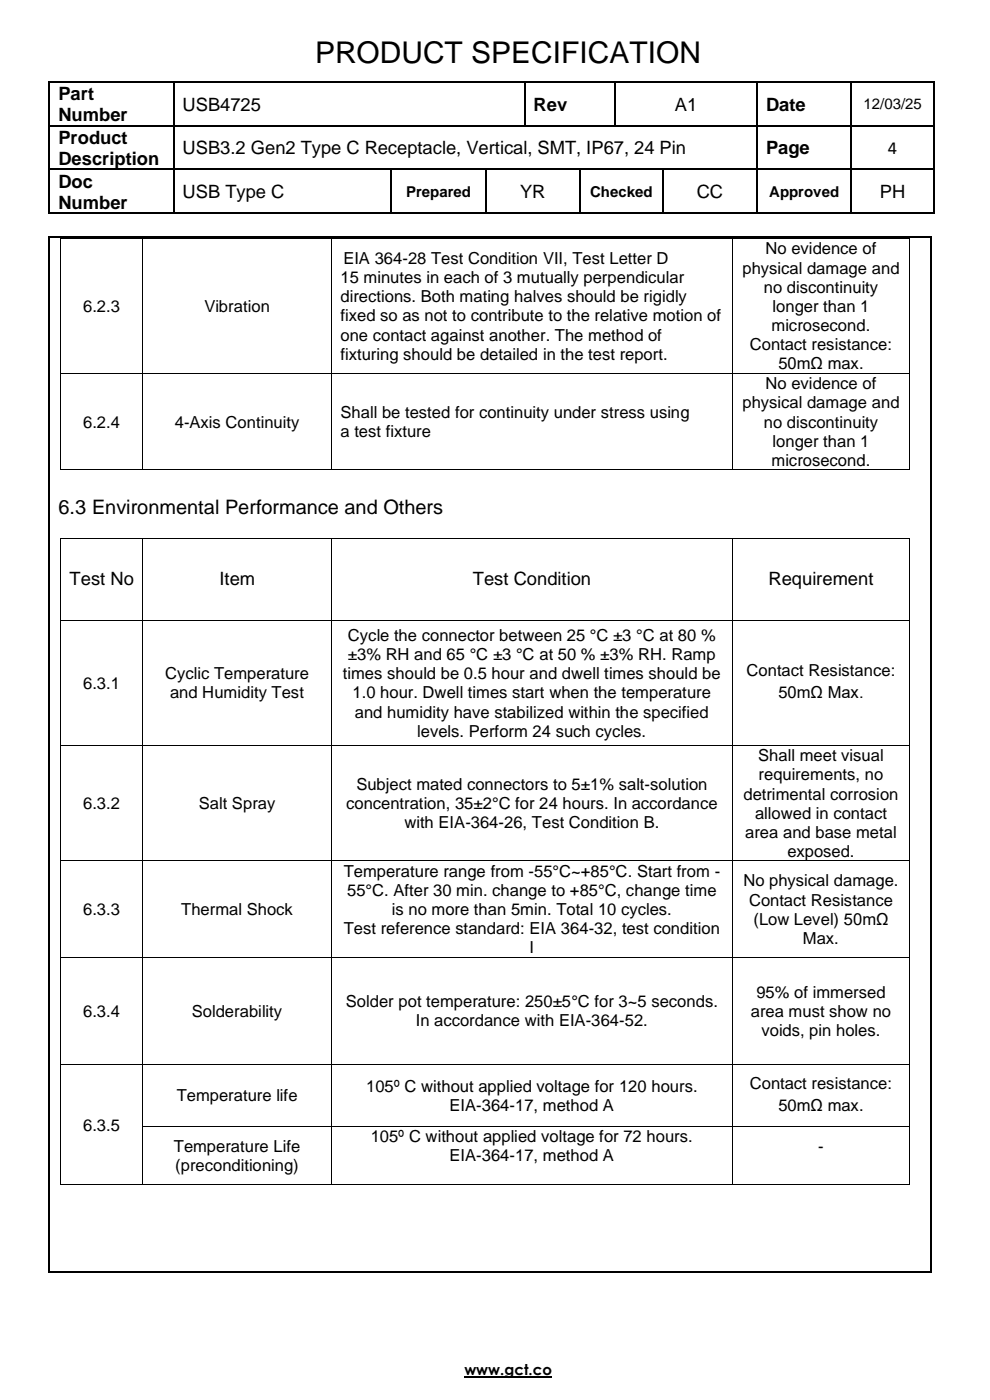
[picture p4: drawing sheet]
<svg xmlns="http://www.w3.org/2000/svg" width="210mm" height="297mm" viewBox="0 0 210 297" stroke-linecap="round" stroke-linejoin="round" font-family="sans-serif">
<defs><g id="words">
<text font-size="6.3" x="66.8" y="13.4">PRODUCT SPECIFICATION</text>
<text font-size="4.2" x="12.4" y="109">6.3 Environmental Performance and Others</text>
<g font-size="3.9">
<text x="12.4" y="21.2">Part</text>
<text x="38.7" y="23.5">USB4725</text>
<text x="113.2" y="23.5">Rev</text>
<text x="143.2" y="23.5">A1</text>
<text x="162.5" y="23.5">Date</text>
<text x="12.4" y="25.7">Number</text>
<text x="12.4" y="30.5">Product</text>
<text x="12.4" y="35">Description</text>
<text x="38.7" y="32.7">USB3.2 Gen2 Type C Receptacle, Vertical, SMT, IP67, 24 Pin</text>
<text x="162.5" y="32.7">Page</text>
<text x="188.3" y="32.6">4</text>
<text x="12.4" y="39.8">Doc</text>
<text x="12.4" y="44.2">Number</text>
<text x="38.7" y="42">USB Type C</text>
<text x="110.3" y="42">YR</text>
<text x="147.8" y="42">CC</text>
<text x="186.6" y="42">PH</text>
<text x="14.8" y="124">Test No</text>
<text x="46.5" y="124">Item</text>
<text x="100.3" y="124">Test Condition</text>
<text x="163" y="124">Requirement</text>
</g>
<g font-size="3.5">
<text x="162.4" y="54">No evidence of</text>
<text x="72.8" y="56">EIA 364-28 Test Condition VII, Test Letter D</text>
<text x="157.5" y="58">physical damage and</text>
<text x="72.2" y="60.1">15 minutes in each of 3 mutually perpendicular</text>
<text x="72.2" y="64.1">directions. Both mating halves should be rigidly</text>
<text x="162" y="62.1">no discontinuity</text>
<text x="17.7" y="66.2">6.2.3</text>
<text x="43.4" y="66.2">Vibration</text>
<text x="72.2" y="68.2">fixed so as not to contribute to the relative motion of</text>
<text x="163.7" y="70.2">microsecond.</text>
<text x="163.9" y="66.2">longer than 1</text>
<text x="72.2" y="72.2">one contact against another. The method of</text>
<text x="72.2" y="76.3">fixturing should be detailed in the test report.</text>
<text x="159" y="74.3">Contact resistance:</text>
<text x="162.4" y="82.6">No evidence of</text>
<text x="165.1" y="78.3">50mΩ max.</text>
<text x="72.2" y="88.7">Shall be tested for continuity under stress using</text>
<text x="157.5" y="86.6">physical damage and</text>
<text x="17.7" y="90.7">6.2.4</text>
<text x="37.1" y="90.7">4-Axis Continuity</text>
<text x="72.2" y="92.7">a test fixture</text>
<text x="162" y="90.7">no discontinuity</text>
<text x="163.9" y="94.7">longer than 1</text>
<text x="163.7" y="98.8">microsecond.</text>
<text x="73.8" y="135.9">Cycle the connector between 25 °C ±3 °C at 80 %</text>
<text x="73.8" y="140">±3% RH and 65 °C ±3 °C at 50 % ±3% RH. Ramp</text>
<text x="158.4" y="143.5">Contact Resistance:</text>
<text x="17.7" y="146.1">6.3.1</text>
<text x="35" y="144.1">Cyclic Temperature</text>
<text x="36.1" y="148.1">and Humidity Test</text>
<text x="72.7" y="144.1">times should be 0.5 hour and dwell times should be</text>
<text x="74.8" y="148.1">1.0 hour. Dwell times start when the temperature</text>
<text x="165.1" y="148.1">50mΩ Max.</text>
<text x="75.3" y="152.2">and humidity have stabilized within the specified</text>
<text x="88.5" y="156.3">levels. Perform 24 such cycles.</text>
<text x="160.8" y="161.5">Shall meet visual</text>
<text x="75.6" y="167.6">Subject mated connectors to 5±1% salt-solution</text>
<text x="160.9" y="165.5">requirements, no</text>
<text x="17.7" y="171.6">6.3.2</text>
<text x="42.2" y="171.6">Salt Spray</text>
<text x="73.4" y="171.6">concentration, 35±2°C for 24 hours. In accordance</text>
<text x="157.7" y="169.6">detrimental corrosion</text>
<text x="160.1" y="173.6">allowed in contact</text>
<text x="85.8" y="175.7">with EIA-364-26, Test Condition B.</text>
<text x="158.1" y="177.7">area and base metal</text>
<text x="72.9" y="186">Temperature range from -55°C~+85°C. Start from -</text>
<text x="167" y="181.8">exposed.</text>
<text x="73.6" y="190.1">55°C. After 30 min. change to +85°C, change time</text>
<text x="157.7" y="188">No physical damage.</text>
<text x="17.7" y="194.1">6.3.3</text>
<text x="38.4" y="194.1">Thermal Shock</text>
<text x="83.1" y="194.1">is no more than 5min. Total 10 cycles.</text>
<text x="158.9" y="192.1">Contact Resistance</text>
<text x="159.8" y="196.2">(Low Level) 50mΩ</text>
<text x="72.9" y="198.1">Test reference standard: EIA 364-32, test condition</text>
<text x="112.3" y="202.2">I</text>
<text x="170.3" y="200.2">Max.</text>
<text x="17.7" y="215.7">6.3.4</text>
<text x="40.7" y="215.7">Solderability</text>
<text x="73.4" y="213.6">Solder pot temperature: 250±5°C for 3~5 seconds.</text>
<text x="159.3" y="215.7">area must show no</text>
<text x="160.4" y="211.6">95% of immersed</text>
<text x="88.2" y="217.7">In accordance with EIA-364-52.</text>
<text x="161.5" y="219.7">voids, pin holes.</text>
<text x="37.5" y="233.6">Temperature life</text>
<text x="77.7" y="231.6">105º C without applied voltage for 120 hours.</text>
<text x="159" y="231">Contact resistance:</text>
<text x="17.7" y="239.8">6.3.5</text>
<text x="95.4" y="235.6">EIA-364-17, method A</text>
<text x="165.1" y="235.6">50mΩ max.</text>
<text x="36.9" y="244.3">Temperature Life</text>
<text x="78.6" y="242.3">105º C without applied voltage for 72 hours.</text>
<text x="173.6" y="244.3">-</text>
<text x="37.2" y="248.4">(preconditioning)</text>
<text x="95.4" y="246.4">EIA-364-17, method A</text>
</g>
<g font-size="3.2">
<text x="183.1" y="23.2">12/03/25</text>
<text x="86.1" y="41.7">Prepared</text>
<text x="125.2" y="41.7">Checked</text>
<text x="163.1" y="41.7">Approved</text>
<text x="98.5" y="291.6">www.gct.co</text>
</g>
</g></defs>
<g fill="#000">
<path d="M10.3 17.2h.4v.4h-.4z" fill-rule="evenodd"/>
<path d="M10.3 17.2h.4v.4h-.4z" fill-rule="evenodd"/>
<path d="M36.7 17.2h.3v.4h-.3z" fill-rule="evenodd"/>
<path d="M111.1 17.2h.3v.4h-.3z" fill-rule="evenodd"/>
<path d="M130.4 17.2h.3v.4h-.3z" fill-rule="evenodd"/>
<path d="M160.4 17.2h.3v.4h-.3z" fill-rule="evenodd"/>
<path d="M180.4 17.2h.4v.4h-.4z" fill-rule="evenodd"/>
<path d="M197.9 17.2h.3v.4h-.3z" fill-rule="evenodd"/>
<path d="M197.9 17.2h.3v.4h-.3z" fill-rule="evenodd"/>
<path d="M10.3 26.5h.4v.3h-.4z" fill-rule="evenodd"/>
<path d="M10.3 35.8h.4v.3h-.4z" fill-rule="evenodd"/>
<path d="M36.7 26.5h.3v.3h-.3z" fill-rule="evenodd"/>
<path d="M36.7 35.8h.3v.3h-.3z" fill-rule="evenodd"/>
<path d="M82.9 35.8h.3v.3h-.3z" fill-rule="evenodd"/>
<path d="M102.8 35.8h.4v.3h-.4z" fill-rule="evenodd"/>
<path d="M111.1 26.5h.3v.3h-.3z" fill-rule="evenodd"/>
<path d="M122.9 35.8h.3v.3h-.3z" fill-rule="evenodd"/>
<path d="M130.4 26.5h.3v.3h-.3z" fill-rule="evenodd"/>
<path d="M140.4 35.8h.3v.3h-.3z" fill-rule="evenodd"/>
<path d="M160.4 26.5h.3v.3h-.3z" fill-rule="evenodd"/>
<path d="M160.4 35.8h.3v.3h-.3z" fill-rule="evenodd"/>
<path d="M180.4 26.5h.4v.3h-.4z" fill-rule="evenodd"/>
<path d="M180.4 35.8h.4v.3h-.4z" fill-rule="evenodd"/>
<path d="M197.9 26.5h.3v.3h-.3z" fill-rule="evenodd"/>
<path d="M197.9 35.8h.3v.3h-.3z" fill-rule="evenodd"/>
<path d="M10.3 45.1h.4v.3h-.4z" fill-rule="evenodd"/>
<path d="M10.3 45.1h.4v.3h-.4z" fill-rule="evenodd"/>
<path d="M10.3 50.2h.4v.3h-.4z" fill-rule="evenodd"/>
<path d="M10.3 50.2h.4v.3h-.4z" fill-rule="evenodd"/>
<path d="M12.7 50.5h.2v.2h-.2z" fill-rule="evenodd"/>
<path d="M12.7 50.5h.2v.2h-.2z" fill-rule="evenodd"/>
<path d="M30.2 50.5h.2v.2h-.2z" fill-rule="evenodd"/>
<path d="M36.7 45.1h.3v.3h-.3z" fill-rule="evenodd"/>
<path d="M70.2 50.5h.2v.2h-.2z" fill-rule="evenodd"/>
<path d="M82.9 45.1h.3v.3h-.3z" fill-rule="evenodd"/>
<path d="M102.8 45.1h.4v.3h-.4z" fill-rule="evenodd"/>
<path d="M122.9 45.1h.3v.3h-.3z" fill-rule="evenodd"/>
<path d="M140.4 45.1h.3v.3h-.3z" fill-rule="evenodd"/>
<path d="M155.3 50.5h.2v.2h-.2z" fill-rule="evenodd"/>
<path d="M160.4 45.1h.3v.3h-.3z" fill-rule="evenodd"/>
<path d="M180.4 45.1h.4v.3h-.4z" fill-rule="evenodd"/>
<path d="M192.8 50.5h.2v.2h-.2z" fill-rule="evenodd"/>
<path d="M192.8 50.5h.2v.2h-.2z" fill-rule="evenodd"/>
<path d="M197.4 50.2h.3v.3h-.3z" fill-rule="evenodd"/>
<path d="M197.4 50.2h.3v.3h-.3z" fill-rule="evenodd"/>
<path d="M197.9 45.1h.3v.3h-.3z" fill-rule="evenodd"/>
<path d="M197.9 45.1h.3v.3h-.3z" fill-rule="evenodd"/>
<path d="M12.7 79.1h.2v.2h-.2z" fill-rule="evenodd"/>
<path d="M30.2 79.1h.2v.2h-.2z" fill-rule="evenodd"/>
<path d="M70.2 79.1h.2v.2h-.2z" fill-rule="evenodd"/>
<path d="M155.3 79.1h.2v.2h-.2z" fill-rule="evenodd"/>
<path d="M192.8 79.1h.2v.2h-.2z" fill-rule="evenodd"/>
<path d="M12.7 99.5h.2v.2h-.2z" fill-rule="evenodd"/>
<path d="M12.7 99.5h.2v.2h-.2z" fill-rule="evenodd"/>
<path d="M30.2 99.5h.2v.2h-.2z" fill-rule="evenodd"/>
<path d="M70.2 99.5h.2v.2h-.2z" fill-rule="evenodd"/>
<path d="M155.3 99.5h.2v.2h-.2z" fill-rule="evenodd"/>
<path d="M192.8 99.5h.2v.2h-.2z" fill-rule="evenodd"/>
<path d="M192.8 99.5h.2v.2h-.2z" fill-rule="evenodd"/>
<path d="M12.7 114.1h.2v.2h-.2z" fill-rule="evenodd"/>
<path d="M12.7 114.1h.2v.2h-.2z" fill-rule="evenodd"/>
<path d="M30.2 114.1h.2v.2h-.2z" fill-rule="evenodd"/>
<path d="M70.2 114.1h.2v.2h-.2z" fill-rule="evenodd"/>
<path d="M155.3 114.1h.2v.2h-.2z" fill-rule="evenodd"/>
<path d="M192.8 114.1h.2v.2h-.2z" fill-rule="evenodd"/>
<path d="M192.8 114.1h.2v.2h-.2z" fill-rule="evenodd"/>
<path d="M12.7 131.5h.2v.2h-.2z" fill-rule="evenodd"/>
<path d="M30.2 131.5h.2v.2h-.2z" fill-rule="evenodd"/>
<path d="M70.2 131.5h.2v.2h-.2z" fill-rule="evenodd"/>
<path d="M155.3 131.5h.2v.2h-.2z" fill-rule="evenodd"/>
<path d="M192.8 131.5h.2v.2h-.2z" fill-rule="evenodd"/>
<path d="M12.7 158h.2v.2h-.2z" fill-rule="evenodd"/>
<path d="M30.2 158h.2v.2h-.2z" fill-rule="evenodd"/>
<path d="M70.2 158h.2v.2h-.2z" fill-rule="evenodd"/>
<path d="M155.3 158h.2v.2h-.2z" fill-rule="evenodd"/>
<path d="M192.8 158h.2v.2h-.2z" fill-rule="evenodd"/>
<path d="M12.7 182.5h.2v.2h-.2z" fill-rule="evenodd"/>
<path d="M30.2 182.5h.2v.2h-.2z" fill-rule="evenodd"/>
<path d="M70.2 182.5h.2v.2h-.2z" fill-rule="evenodd"/>
<path d="M155.3 182.5h.2v.2h-.2z" fill-rule="evenodd"/>
<path d="M192.8 182.5h.2v.2h-.2z" fill-rule="evenodd"/>
<path d="M12.7 203h.2v.1h-.2z" fill-rule="evenodd"/>
<path d="M30.2 203h.2v.1h-.2z" fill-rule="evenodd"/>
<path d="M70.2 203h.2v.1h-.2z" fill-rule="evenodd"/>
<path d="M155.3 203h.2v.1h-.2z" fill-rule="evenodd"/>
<path d="M192.8 203h.2v.1h-.2z" fill-rule="evenodd"/>
<path d="M12.7 225.7h.2v.1h-.2z" fill-rule="evenodd"/>
<path d="M12.7 238.8h.2v.2h-.2z" fill-rule="evenodd"/>
<path d="M30.2 225.7h.2v.1h-.2z" fill-rule="evenodd"/>
<path d="M30.2 238.8h.2v.2h-.2z" fill-rule="evenodd"/>
<path d="M70.2 225.7h.2v.1h-.2z" fill-rule="evenodd"/>
<path d="M70.2 238.8h.2v.2h-.2z" fill-rule="evenodd"/>
<path d="M155.3 225.7h.2v.1h-.2z" fill-rule="evenodd"/>
<path d="M155.3 238.8h.2v.2h-.2z" fill-rule="evenodd"/>
<path d="M192.8 225.7h.2v.1h-.2z" fill-rule="evenodd"/>
<path d="M192.8 238.8h.2v.2h-.2z" fill-rule="evenodd"/>
<path d="M12.7 251.2h.2v.2h-.2z" fill-rule="evenodd"/>
<path d="M12.7 251.2h.2v.2h-.2z" fill-rule="evenodd"/>
<path d="M30.2 251.2h.2v.2h-.2z" fill-rule="evenodd"/>
<path d="M70.2 251.2h.2v.2h-.2z" fill-rule="evenodd"/>
<path d="M155.3 251.2h.2v.2h-.2z" fill-rule="evenodd"/>
<path d="M192.8 251.2h.2v.2h-.2z" fill-rule="evenodd"/>
<path d="M192.8 251.2h.2v.2h-.2z" fill-rule="evenodd"/>
<path d="M10.3 269.6h.4v.4h-.4z" fill-rule="evenodd"/>
<path d="M10.3 269.6h.4v.4h-.4z" fill-rule="evenodd"/>
<path d="M197.4 269.6h.3v.4h-.3z" fill-rule="evenodd"/>
<path d="M197.4 269.6h.3v.4h-.3z" fill-rule="evenodd"/>
</g>
<g fill="none" stroke="#000" stroke-width=".34">
<path d="M10.5 17.6v8.9M10.7 17.4h26M36.8 17.6v8.9M37 17.4h74.1M111.3 17.6v8.9M111.4 17.4h19M130.5 17.6v8.9M130.7 17.4h29.7M160.6 17.6v8.9M160.7 17.4h19.7M180.6 17.6v8.9M180.8 17.4h17.1"/>
<path d="M198.1 17.6v8.9M10.5 26.8v9M10.5 36.1v9M10.7 26.7h26M10.7 35.9h26M36.8 26.8v9M36.8 36.1v9M37 26.7h74.1M37 35.9h45.9M83 36.1v9M83.2 35.9h19.6M103 36.1v9"/>
<path d="M103.2 35.9h19.7M111.4 26.7h19M123 36.1v9M123.2 35.9h17.2M130.7 26.7h29.7M140.6 36.1v9M140.7 35.9h19.7M160.6 26.8v9M160.6 36.1v9M160.7 26.7h19.7M160.7 35.9h19.7M180.6 26.8v9"/>
<path d="M180.6 36.1v9M180.8 26.7h17.1M180.8 35.9h17.1M198.1 26.8v9M198.1 36.1v9M10.5 50.5v219.1M10.7 45.3h26M10.7 50.3h186.7M37 45.3h45.9M83.2 45.3h19.6M103.2 45.3h19.7M123.2 45.3h17.2"/>
<path d="M140.7 45.3h19.7M160.7 45.3h19.7M180.8 45.3h17.1M197.5 50.5v219.1M10.7 269.8h186.7"/>
</g>
<path d="M98.5 292h18.5" fill="none" stroke="#000" stroke-width=".3"/>
<g fill="none" stroke="#000" stroke-width=".21">
<path d="M12.8 50.7v28.4M12.9 50.6h17.3M30.3 50.7v28.4M30.4 50.6h39.8M70.3 50.7v28.4M70.4 50.6h84.9M155.4 50.7v28.4M155.5 50.6h37.3M192.9 50.7v28.4M12.8 79.3v20.2M12.9 79.2h17.3M30.3 79.3v20.2"/>
<path d="M30.4 79.2h39.8M70.3 79.3v20.2M70.4 79.2h84.9M155.4 79.3v20.2M155.5 79.2h37.3M192.9 79.3v20.2M12.9 99.6h17.3M30.4 99.6h39.8M70.4 99.6h84.9M155.5 99.6h37.3M12.8 114.3v17.2M12.9 114.2h17.3"/>
<path d="M30.3 114.3v17.2M30.4 114.2h39.8M70.3 114.3v17.2M70.4 114.2h84.9M155.4 114.3v17.2M155.5 114.2h37.3M192.9 114.3v17.2M12.8 131.7v26.3M12.9 131.6h17.3M30.3 131.7v26.3M30.4 131.6h39.8M70.3 131.7v26.3"/>
<path d="M70.4 131.6h84.9M155.4 131.7v26.3M155.5 131.6h37.3M192.9 131.7v26.3M12.8 158.2v24.3M12.9 158.1h17.3M30.3 158.2v24.3M30.4 158.1h39.8M70.3 158.2v24.3M70.4 158.1h84.9M155.4 158.2v24.3M155.5 158.1h37.3"/>
<path d="M192.9 158.2v24.3M12.8 182.7v20.3M12.9 182.6h17.3M30.3 182.7v20.3M30.4 182.6h39.8M70.3 182.7v20.3M70.4 182.6h84.9M155.4 182.7v20.3M155.5 182.6h37.3M192.9 182.7v20.3M12.8 203.1v22.6M12.9 203.1h17.3"/>
<path d="M30.3 203.1v22.6M30.4 203.1h39.8M70.3 203.1v22.6M70.4 203.1h84.9M155.4 203.1v22.6M155.5 203.1h37.3M192.9 203.1v22.6M12.8 225.8v13M12.8 239v12.2M12.9 225.8h17.3M30.3 225.8v13M30.3 239v12.2"/>
<path d="M30.4 225.8h39.8M30.4 238.9h39.8M70.3 225.8v13M70.3 239v12.2M70.4 225.8h84.9M70.4 238.9h84.9M155.4 225.8v13M155.4 239v12.2M155.5 225.8h37.3M155.5 238.9h37.3M192.9 225.8v13M192.9 239v12.2"/>
<path d="M12.9 251.3h17.3M30.4 251.3h39.8M70.4 251.3h84.9M155.5 251.3h37.3"/>
</g>
<use href="#words"/>
</svg>
